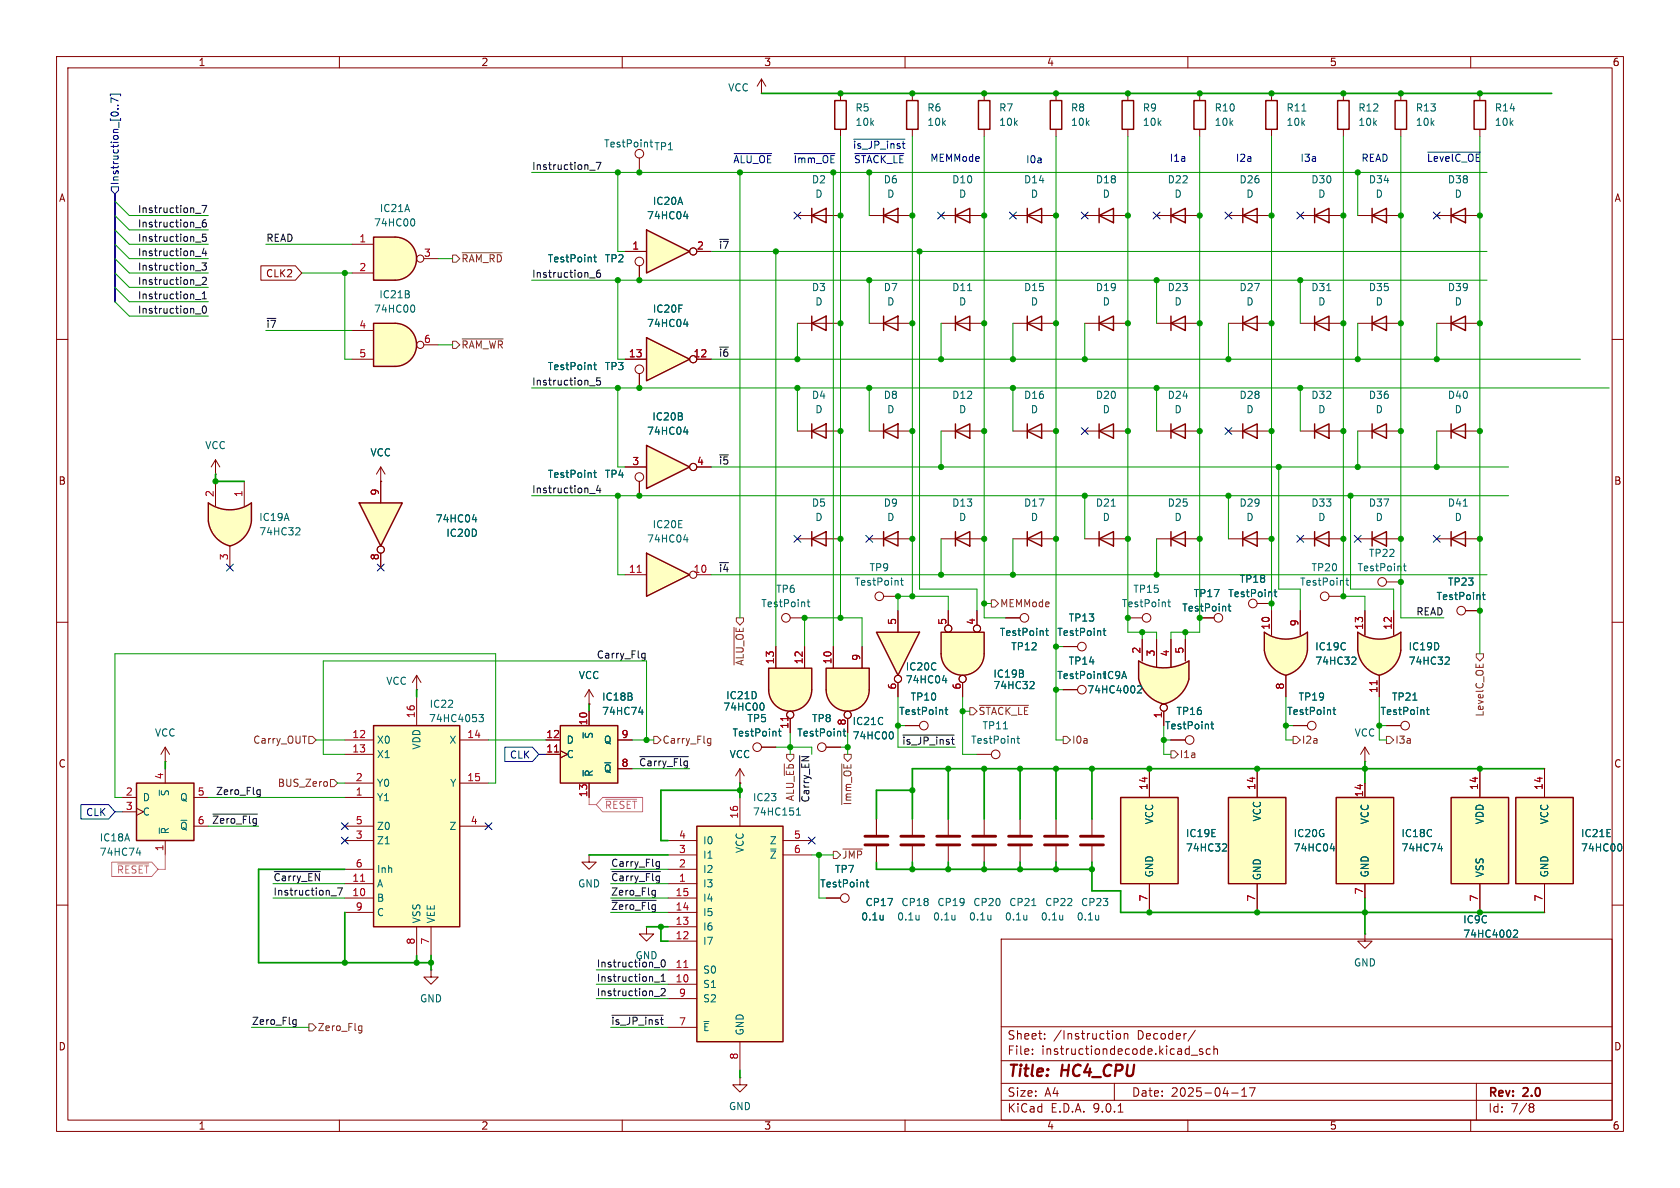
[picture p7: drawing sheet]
<svg xmlns="http://www.w3.org/2000/svg" width="297mm" height="210mm" viewBox="0 0 297 210" stroke-linecap="round" stroke-linejoin="round" font-family="sans-serif">
<defs><g id="words">
<g font-size="2.8" fill="#840000">
<text x="178" y="190.9">Title:</text>
<text x="187.7" y="190.9">HC4_CPU</text>
</g>
<g font-size="2.1" fill="#840000">
<text x="178" y="184">Sheet:</text>
<text x="186.2" y="184">/Instruction</text>
<text x="201.1" y="184">Decoder/</text>
<text x="178" y="186.7">File:</text>
<text x="184.1" y="186.7">instructiondecode.kicad_sch</text>
<text x="178" y="196.9">KiCad</text>
<text x="178" y="194.1">Size:</text>
<text x="184.7" y="194.1">A4</text>
<text x="185.7" y="196.9">E.D.A.</text>
<text x="193.3" y="196.9">9.0.1</text>
<text x="200" y="194.1">Date:</text>
<text x="207" y="194.1">2025-04-17</text>
<text x="263" y="194.3">Rev:</text>
<text x="263" y="196.9">Id:</text>
<text x="267.1" y="196.9">7/8</text>
<text x="269.4" y="194.3">2.0</text>
</g>
<g font-size="1.8" fill="#840000">
<text x="35" y="11.9">1</text>
<text x="85" y="11.9">2</text>
<text x="135" y="11.9">3</text>
<text x="185" y="11.9">4</text>
<text x="235" y="11.9">5</text>
<text x="285" y="11.9">6</text>
<text x="10.3" y="35.9">A</text>
<text x="285.3" y="35.9">A</text>
<text x="46.9" y="49.2">CLK2</text>
<text x="10.3" y="85.9">B</text>
<text x="285.3" y="85.9">B</text>
<text x="10.3" y="135.9">C</text>
<text x="285.3" y="135.9">C</text>
<text x="10.3" y="185.9">D</text>
<text x="285.3" y="185.9">D</text>
<text x="35" y="199.9">1</text>
<text x="85" y="199.9">2</text>
<text x="135" y="199.9">3</text>
<text x="185" y="199.9">4</text>
<text x="235" y="199.9">5</text>
<text x="285" y="199.9">6</text>
</g>
<g font-size="1.8" fill="#006464">
<text x="128.6" y="16.4">VCC</text>
<text x="151.1" y="19.9">R5</text>
<text x="151.1" y="22.5">10k</text>
<text x="163.8" y="19.9">R6</text>
<text x="163.8" y="22.5">10k</text>
<text x="176.5" y="19.9">R7</text>
<text x="176.5" y="22.5">10k</text>
<text x="189.2" y="19.9">R8</text>
<text x="189.2" y="22.5">10k</text>
<text x="201.9" y="19.9">R9</text>
<text x="201.9" y="22.5">10k</text>
<text x="214.6" y="22.5">10k</text>
<text x="214.6" y="19.9">R10</text>
<text x="227.3" y="22.5">10k</text>
<text x="227.3" y="19.9">R11</text>
<text x="240" y="22.5">10k</text>
<text x="240" y="19.9">R12</text>
<text x="250.2" y="22.5">10k</text>
<text x="250.2" y="19.9">R13</text>
<text x="264.2" y="22.5">10k</text>
<text x="264.2" y="19.9">R14</text>
<text x="106.7" y="26.3">TestPoint</text>
<text x="115.6" y="26.8">TP1</text>
<text x="143.4" y="32.6">D2</text>
<text x="144" y="35.2">D</text>
<text x="156.1" y="32.6">D6</text>
<text x="156.7" y="35.2">D</text>
<text x="168.2" y="32.6">D10</text>
<text x="169.4" y="35.2">D</text>
<text x="180.9" y="32.6">D14</text>
<text x="182.1" y="35.2">D</text>
<text x="193.6" y="32.6">D18</text>
<text x="194.8" y="35.2">D</text>
<text x="206.3" y="32.6">D22</text>
<text x="207.5" y="35.2">D</text>
<text x="219" y="32.6">D26</text>
<text x="220.2" y="35.2">D</text>
<text x="231.7" y="32.6">D30</text>
<text x="232.9" y="35.2">D</text>
<text x="241.9" y="32.6">D34</text>
<text x="243.1" y="35.2">D</text>
<text x="255.9" y="32.6">D38</text>
<text x="257.1" y="35.2">D</text>
<text x="66" y="40.2">74HC00</text>
<text x="67" y="37.7">IC21A</text>
<text x="114.3" y="39">74HC04</text>
<text x="115.3" y="36.4">IC20A</text>
<text x="96.7" y="46.6">TestPoint</text>
<text x="106.8" y="46.6">TP2</text>
<text x="67" y="52.9">IC21B</text>
<text x="143.4" y="51.7">D3</text>
<text x="156.1" y="51.7">D7</text>
<text x="168.2" y="51.7">D11</text>
<text x="180.9" y="51.7">D15</text>
<text x="193.6" y="51.7">D19</text>
<text x="206.3" y="51.7">D23</text>
<text x="219" y="51.7">D27</text>
<text x="231.7" y="51.7">D31</text>
<text x="241.9" y="51.7">D35</text>
<text x="255.9" y="51.7">D39</text>
<text x="66" y="55.5">74HC00</text>
<text x="114.3" y="58">74HC04</text>
<text x="115.3" y="55.5">IC20F</text>
<text x="144" y="54.2">D</text>
<text x="156.7" y="54.2">D</text>
<text x="169.4" y="54.2">D</text>
<text x="182.1" y="54.2">D</text>
<text x="194.8" y="54.2">D</text>
<text x="207.5" y="54.2">D</text>
<text x="220.2" y="54.2">D</text>
<text x="232.9" y="54.2">D</text>
<text x="243.1" y="54.2">D</text>
<text x="257.1" y="54.2">D</text>
<text x="96.7" y="65.6">TestPoint</text>
<text x="106.8" y="65.6">TP3</text>
<text x="143.4" y="70.7">D4</text>
<text x="156.1" y="70.7">D8</text>
<text x="168.2" y="70.7">D12</text>
<text x="180.9" y="70.7">D16</text>
<text x="193.6" y="70.7">D20</text>
<text x="206.3" y="70.7">D24</text>
<text x="219" y="70.7">D28</text>
<text x="231.7" y="70.7">D32</text>
<text x="241.9" y="70.7">D36</text>
<text x="255.9" y="70.7">D40</text>
<text x="114.3" y="77.1">74HC04</text>
<text x="115.2" y="74.5">IC20B</text>
<text x="144" y="73.3">D</text>
<text x="156.7" y="73.3">D</text>
<text x="169.4" y="73.3">D</text>
<text x="182.1" y="73.3">D</text>
<text x="194.8" y="73.3">D</text>
<text x="207.5" y="73.3">D</text>
<text x="220.2" y="73.3">D</text>
<text x="232.9" y="73.3">D</text>
<text x="243.1" y="73.3">D</text>
<text x="257.1" y="73.3">D</text>
<text x="36.2" y="79.6">VCC</text>
<text x="65.4" y="80.9">VCC</text>
<text x="96.7" y="84.7">TestPoint</text>
<text x="106.8" y="84.7">TP4</text>
<text x="143.4" y="89.8">D5</text>
<text x="156.1" y="89.8">D9</text>
<text x="168.2" y="89.8">D13</text>
<text x="180.9" y="89.8">D17</text>
<text x="193.6" y="89.8">D21</text>
<text x="206.3" y="89.8">D25</text>
<text x="219" y="89.8">D29</text>
<text x="231.7" y="89.8">D33</text>
<text x="241.9" y="89.8">D37</text>
<text x="255.9" y="89.8">D41</text>
<text x="45.7" y="94.8">74HC32</text>
<text x="45.7" y="92.3">IC19A</text>
<text x="76.9" y="92.6">74HC04</text>
<text x="78.8" y="95.1">IC20D</text>
<text x="115.3" y="93.6">IC20E</text>
<text x="144" y="92.3">D</text>
<text x="156.7" y="92.3">D</text>
<text x="169.4" y="92.3">D</text>
<text x="182.1" y="92.3">D</text>
<text x="194.8" y="92.3">D</text>
<text x="207.5" y="92.3">D</text>
<text x="220.2" y="92.3">D</text>
<text x="232.9" y="92.3">D</text>
<text x="243.1" y="92.3">D</text>
<text x="257.1" y="92.3">D</text>
<text x="114.3" y="96.1">74HC04</text>
<text x="153.6" y="101.2">TP9</text>
<text x="231.8" y="101.2">TP20</text>
<text x="239.9" y="101.2">TestPoint</text>
<text x="241.9" y="98.7">TP22</text>
<text x="134.5" y="107.5">TestPoint</text>
<text x="137.1" y="105">TP6</text>
<text x="151" y="103.7">TestPoint</text>
<text x="198.2" y="107.5">TestPoint</text>
<text x="200.3" y="105">TP15</text>
<text x="210.9" y="105.8">TP17</text>
<text x="217" y="105.8">TestPoint</text>
<text x="219.1" y="103.2">TP18</text>
<text x="229.7" y="103.7">TestPoint</text>
<text x="253.9" y="106.3">TestPoint</text>
<text x="255.9" y="103.7">TP23</text>
<text x="176.6" y="112.6">TestPoint</text>
<text x="186.8" y="112.6">TestPoint</text>
<text x="188.8" y="110.1">TP13</text>
<text x="208.9" y="108.3">TestPoint</text>
<text x="160" y="118.7">IC20C</text>
<text x="175.5" y="120">IC19B</text>
<text x="178.7" y="115.2">TP12</text>
<text x="188.8" y="117.7">TP14</text>
<text x="232.4" y="117.7">74HC32</text>
<text x="232.4" y="115.2">IC19C</text>
<text x="248.9" y="117.7">74HC32</text>
<text x="248.9" y="115.2">IC19D</text>
<text x="68.2" y="121.3">VCC</text>
<text x="75.9" y="125.3">IC22</text>
<text x="102.2" y="120.2">VCC</text>
<text x="106.3" y="124.1">IC18B</text>
<text x="127.8" y="125.8">74HC00</text>
<text x="128.3" y="123.8">IC21D</text>
<text x="160" y="121">74HC04</text>
<text x="160.9" y="124.1">TP10</text>
<text x="175.5" y="122">74HC32</text>
<text x="186.8" y="120.2">TestPoint IC9A</text>
<text x="192.1" y="122.8">74HC4002</text>
<text x="229.5" y="124.1">TP19</text>
<text x="246" y="124.1">TP21</text>
<text x="27.3" y="130.4">VCC</text>
<text x="66.5" y="131.7">X0</text>
<text x="75.7" y="127.9">74HC4053</text>
<text x="79.4" y="131.7">X</text>
<text x="100.1" y="131.7">D</text>
<text x="105" y="130.7" transform="rotate(-90 105 130.7)">~{S}</text>
<text x="106.3" y="126.6">74HC74</text>
<text x="106.7" y="131.7">Q</text>
<text x="129.4" y="130.4">TestPoint</text>
<text x="132" y="127.9">TP5</text>
<text x="139.4" y="128.9" transform="rotate(-90 139.4 128.9)">11</text>
<text x="140.8" y="130.4">TestPoint</text>
<text x="143.5" y="127.9">TP8</text>
<text x="150.6" y="130.9">74HC00</text>
<text x="150.6" y="128.4">IC21C</text>
<text x="158.9" y="126.6">TestPoint</text>
<text x="171.6" y="131.7">TestPoint</text>
<text x="173.6" y="129.1">TP11</text>
<text x="205.9" y="129.1">TestPoint</text>
<text x="207.9" y="126.6">TP16</text>
<text x="227.4" y="126.6">TestPoint</text>
<text x="239.4" y="130.4">VCC</text>
<text x="244" y="126.6">TestPoint</text>
<text x="66.5" y="134.2">X1</text>
<text x="74.5" y="132.6" transform="rotate(-90 74.5 132.6)">VDD</text>
<text x="100.1" y="134.2">C</text>
<text x="105" y="137.4" transform="rotate(-90 105 137.4)">~{R}</text>
<text x="106.7" y="136.8">~{Q}</text>
<text x="128.9" y="134.2">VCC</text>
<text x="25.1" y="141.8">D</text>
<text x="30.1" y="140.9" transform="rotate(-90 30.1 140.9)">~{S}</text>
<text x="31.7" y="141.8">Q</text>
<text x="66.5" y="139.3">Y0</text>
<text x="66.5" y="141.8">Y1</text>
<text x="79.5" y="139.3">Y</text>
<text x="133" y="141.8">IC23</text>
<text x="17.5" y="148.9">IC18A</text>
<text x="25.1" y="144.4">C</text>
<text x="30.1" y="147.6" transform="rotate(-90 30.1 147.6)">~{R}</text>
<text x="31.7" y="146.9">~{Q}</text>
<text x="66.5" y="146.9">Z0</text>
<text x="66.5" y="149.5">Z1</text>
<text x="79.4" y="146.9">Z</text>
<text x="124.2" y="149.5">I0</text>
<text x="133" y="144.4">74HC151</text>
<text x="136" y="149.5">Z</text>
<text x="204.1" y="145.8" transform="rotate(-90 204.1 145.8)">VCC</text>
<text x="209.6" y="148.2">IC19E</text>
<text x="223.1" y="145.3" transform="rotate(-90 223.1 145.3)">VCC</text>
<text x="228.6" y="148.2">IC20G</text>
<text x="242.2" y="145.8" transform="rotate(-90 242.2 145.8)">VCC</text>
<text x="247.7" y="148.2">IC18C</text>
<text x="262.5" y="145.8" transform="rotate(-90 262.5 145.8)">VDD</text>
<text x="273.9" y="145.8" transform="rotate(-90 273.9 145.8)">VCC</text>
<text x="279.4" y="148.2">IC21E</text>
<text x="17.5" y="151.5">74HC74</text>
<text x="66.5" y="154.5">Inh</text>
<text x="124.2" y="152">I1</text>
<text x="124.2" y="154.5">I2</text>
<text x="131.7" y="150.9" transform="rotate(-90 131.7 150.9)">VCC</text>
<text x="136" y="152">~{Z}</text>
<text x="147.5" y="154.5">TP7</text>
<text x="204.1" y="155.2" transform="rotate(-90 204.1 155.2)">GND</text>
<text x="209.6" y="150.7">74HC32</text>
<text x="223.1" y="155.7" transform="rotate(-90 223.1 155.7)">GND</text>
<text x="228.6" y="150.7">74HC04</text>
<text x="242.2" y="155.2" transform="rotate(-90 242.2 155.2)">GND</text>
<text x="247.7" y="150.7">74HC74</text>
<text x="262.5" y="155.2" transform="rotate(-90 262.5 155.2)">VSS</text>
<text x="273.9" y="155.2" transform="rotate(-90 273.9 155.2)">GND</text>
<text x="279.4" y="150.7">74HC00</text>
<text x="66.5" y="157.1">A</text>
<text x="66.5" y="159.6">B</text>
<text x="102.1" y="157.1">GND</text>
<text x="124.2" y="157.1">I3</text>
<text x="124.2" y="159.6">I4</text>
<text x="144.9" y="157.1">TestPoint</text>
<text x="152.9" y="160.4">CP17</text>
<text x="159.3" y="160.4">CP18</text>
<text x="165.6" y="160.4">CP19</text>
<text x="172" y="160.4">CP20</text>
<text x="178.3" y="160.4">CP21</text>
<text x="184.7" y="160.4">CP22</text>
<text x="191" y="160.4">CP23</text>
<text x="66.5" y="162.2">C</text>
<text x="74.5" y="163.3" transform="rotate(-90 74.5 163.3)">VSS</text>
<text x="77.1" y="163.3" transform="rotate(-90 77.1 163.3)">VEE</text>
<text x="124.2" y="162.2">I5</text>
<text x="124.2" y="164.7">I6</text>
<text x="124.2" y="167.2">I7</text>
<text x="152.2" y="162.9">0.1u</text>
<text x="158.5" y="162.9">0.1u</text>
<text x="164.9" y="162.9">0.1u</text>
<text x="171.2" y="162.9">0.1u</text>
<text x="177.6" y="162.9">0.1u</text>
<text x="183.9" y="162.9">0.1u</text>
<text x="190.3" y="162.9">0.1u</text>
<text x="258.6" y="163.4">IC9C</text>
<text x="258.6" y="166">74HC4002</text>
<text x="124.2" y="172.3">S0</text>
<text x="239.3" y="171">GND</text>
<text x="74.2" y="177.4">GND</text>
<text x="124.2" y="174.9">S1</text>
<text x="124.2" y="177.4">S2</text>
<text x="124.2" y="182.5">~{E}</text>
<text x="131.7" y="183.1" transform="rotate(-90 131.7 183.1)">GND</text>
<text x="128.8" y="196.4">GND</text>
</g>
<g font-size="1.8" fill="#0000c2">
<text x="129.5" y="29.1">~{ALU_OE}</text>
<text x="140.2" y="29.1">~{Imm_OE}</text>
<text x="150.7" y="26.5">~{is_JP_inst}</text>
<text x="150.9" y="29.1">~{STACK_LE}</text>
<text x="164.4" y="28.8">MEMMode</text>
<text x="181.3" y="29.1">I0a</text>
<text x="206.7" y="28.8">I1a</text>
<text x="218.4" y="28.8">I2a</text>
<text x="229.8" y="28.8">I3a</text>
<text x="240.6" y="28.8">READ</text>
<text x="252.2" y="28.8">~{LevelC_OE}</text>
<text x="90" y="134.3">CLK</text>
<text x="15.1" y="144.5">CLK</text>
</g>
<text font-size="1.8" fill="#000084" x="21.2" y="32.8" transform="rotate(-90 21.2 32.8)">Instruction_[0..7]</text>
<g font-size="1.8" fill="#0f0f0f">
<text x="94" y="30.1">Instruction_7</text>
<text x="24.3" y="37.8">Instruction_7</text>
<text x="24.3" y="40.3">Instruction_6</text>
<text x="24.3" y="47.9">Instruction_3</text>
<text x="24.3" y="42.8">Instruction_5</text>
<text x="24.3" y="45.4">Instruction_4</text>
<text x="47" y="42.8">READ</text>
<text x="127" y="44.1">~{i7}</text>
<text x="24.3" y="50.5">Instruction_2</text>
<text x="24.3" y="53">Instruction_1</text>
<text x="94" y="49.2">Instruction_6</text>
<text x="24.3" y="55.5">Instruction_0</text>
<text x="47" y="58.1">~{i7}</text>
<text x="127" y="63.2">~{i6}</text>
<text x="94" y="68.2">Instruction_5</text>
<text x="127" y="82.2">~{i5}</text>
<text x="94" y="87.3">Instruction_4</text>
<text x="127" y="101.3">~{i4}</text>
<text x="250.3" y="108.9">READ</text>
<text x="105.4" y="116.5">Carry_Flg</text>
<text x="159.4" y="131.7">~{is_JP_inst}</text>
<text x="112.9" y="135.5">~{Carry_Flg}</text>
<text x="38.1" y="140.6">Zero_Flg</text>
<text x="37.4" y="145.7">~{Zero_Flg}</text>
<text x="48.3" y="155.9">~{Carry_EN}</text>
<text x="107.9" y="155.9">~{Carry_Flg}</text>
<text x="107.9" y="153.3">Carry_Flg</text>
<text x="48.3" y="158.4">Instruction_7</text>
<text x="107.9" y="158.4">Zero_Flg</text>
<text x="107.9" y="160.9">~{Zero_Flg}</text>
<text x="105.4" y="171.1">Instruction_0</text>
<text x="105.4" y="173.6">Instruction_1</text>
<text x="112.3" y="169.8">GND</text>
<text x="105.4" y="176.2">Instruction_2</text>
<text x="44.4" y="181.3">Zero_Flg</text>
<text x="107.9" y="181.3">~{is_JP_inst}</text>
</g>
<g font-size="1.8" fill="#a90000">
<text x="63.4" y="42.9">1</text>
<text x="74.9" y="45.5">3</text>
<text x="111.7" y="44.2">1</text>
<text x="123.1" y="44.2">2</text>
<text x="63.4" y="48">2</text>
<text x="63.4" y="58.2">4</text>
<text x="63.4" y="63.2">5</text>
<text x="74.9" y="60.7">6</text>
<text x="111.1" y="63.2">13</text>
<text x="122.5" y="63.2">12</text>
<text x="111.7" y="82.3">3</text>
<text x="123.1" y="82.3">4</text>
<text x="37.8" y="88" transform="rotate(-90 37.8 88)">2</text>
<text x="42.9" y="88" transform="rotate(-90 42.9 88)">1</text>
<text x="67.1" y="87.7" transform="rotate(-90 67.1 87.7)">9</text>
<text x="40.4" y="99.1" transform="rotate(-90 40.4 99.1)">3</text>
<text x="67.1" y="99.1" transform="rotate(-90 67.1 99.1)">8</text>
<text x="111.1" y="101.3">11</text>
<text x="122.5" y="101.3">10</text>
<text x="158.5" y="110.6" transform="rotate(-90 158.5 110.6)">5</text>
<text x="167.4" y="110.6" transform="rotate(-90 167.4 110.6)">5</text>
<text x="172.5" y="110.6" transform="rotate(-90 172.5 110.6)">4</text>
<text x="224.5" y="111.4" transform="rotate(-90 224.5 111.4)">10</text>
<text x="229.6" y="110.8" transform="rotate(-90 229.6 110.8)">9</text>
<text x="241" y="111.4" transform="rotate(-90 241 111.4)">13</text>
<text x="246.1" y="111.4" transform="rotate(-90 246.1 111.4)">12</text>
<text x="136.9" y="117.5" transform="rotate(-90 136.9 117.5)">13</text>
<text x="142" y="117.5" transform="rotate(-90 142 117.5)">12</text>
<text x="147.1" y="117.5" transform="rotate(-90 147.1 117.5)">10</text>
<text x="152.1" y="116.9" transform="rotate(-90 152.1 116.9)">9</text>
<text x="201.7" y="115.6" transform="rotate(-90 201.7 115.6)">2</text>
<text x="204.2" y="116.1" transform="rotate(-90 204.2 116.1)">3</text>
<text x="206.8" y="116.1" transform="rotate(-90 206.8 116.1)">4</text>
<text x="209.3" y="115.6" transform="rotate(-90 209.3 115.6)">5</text>
<text x="158.5" y="122" transform="rotate(-90 158.5 122)">6</text>
<text x="169.9" y="122" transform="rotate(-90 169.9 122)">6</text>
<text x="227.1" y="122" transform="rotate(-90 227.1 122)">8</text>
<text x="243.6" y="122.6" transform="rotate(-90 243.6 122.6)">11</text>
<text x="62.2" y="130.6">12</text>
<text x="73.4" y="127" transform="rotate(-90 73.4 127)">16</text>
<text x="82.5" y="130.6">14</text>
<text x="96.5" y="130.6">12</text>
<text x="103.9" y="128.3" transform="rotate(-90 103.9 128.3)">10</text>
<text x="109.8" y="130.6">9</text>
<text x="149.6" y="128.3" transform="rotate(-90 149.6 128.3)">8</text>
<text x="205.5" y="127.1" transform="rotate(-90 205.5 127.1)">1</text>
<text x="29" y="137.9" transform="rotate(-90 29 137.9)">4</text>
<text x="62.2" y="133.1">13</text>
<text x="96.5" y="133.1">11</text>
<text x="109.8" y="135.6">8</text>
<text x="22.2" y="140.7">2</text>
<text x="22.2" y="143.3">3</text>
<text x="34.9" y="140.7">5</text>
<text x="62.8" y="138.2">2</text>
<text x="62.8" y="140.7">1</text>
<text x="82.5" y="138.2">15</text>
<text x="103.9" y="141" transform="rotate(-90 103.9 141)">13</text>
<text x="202.9" y="139.7" transform="rotate(-90 202.9 139.7)">14</text>
<text x="222" y="139.7" transform="rotate(-90 222 139.7)">14</text>
<text x="241" y="141" transform="rotate(-90 241 141)">14</text>
<text x="261.4" y="139.7" transform="rotate(-90 261.4 139.7)">14</text>
<text x="272.8" y="139.7" transform="rotate(-90 272.8 139.7)">14</text>
<text x="34.9" y="145.8">6</text>
<text x="62.8" y="145.8">5</text>
<text x="62.8" y="148.3">3</text>
<text x="83.1" y="145.8">4</text>
<text x="119.9" y="148.3">4</text>
<text x="130.6" y="144.8" transform="rotate(-90 130.6 144.8)">16</text>
<text x="140.3" y="148.3">5</text>
<text x="29" y="150.6" transform="rotate(-90 29 150.6)">1</text>
<text x="62.2" y="156">11</text>
<text x="62.8" y="153.4">6</text>
<text x="119.9" y="150.9">3</text>
<text x="119.9" y="153.4">2</text>
<text x="119.9" y="156">1</text>
<text x="140.3" y="150.9">6</text>
<text x="62.2" y="158.5">10</text>
<text x="62.8" y="161">9</text>
<text x="119.3" y="158.5">15</text>
<text x="119.3" y="161">14</text>
<text x="202.9" y="159.5" transform="rotate(-90 202.9 159.5)">7</text>
<text x="222" y="159.5" transform="rotate(-90 222 159.5)">7</text>
<text x="241" y="158.2" transform="rotate(-90 241 158.2)">7</text>
<text x="261.4" y="159.5" transform="rotate(-90 261.4 159.5)">7</text>
<text x="272.8" y="159.5" transform="rotate(-90 272.8 159.5)">7</text>
<text x="73.4" y="167.1" transform="rotate(-90 73.4 167.1)">8</text>
<text x="75.9" y="167.1" transform="rotate(-90 75.9 167.1)">7</text>
<text x="119.3" y="163.6">13</text>
<text x="119.3" y="166.1">12</text>
<text x="119.3" y="171.2">11</text>
<text x="119.3" y="173.7">10</text>
<text x="119.9" y="176.3">9</text>
<text x="119.9" y="181.4">7</text>
<text x="130.6" y="187.4" transform="rotate(-90 130.6 187.4)">8</text>
</g>
<g font-size="1.8" fill="#725600">
<text x="81.5" y="46.6">~{RAM_RD}</text>
<text x="81.5" y="61.8">~{RAM_WR}</text>
<text x="176.7" y="107.5">MEMMode</text>
<text x="131.7" y="117.8" transform="rotate(-90 131.7 117.8)">~{ALU_OE}</text>
<text x="44.7" y="131.7">Carry_OUT</text>
<text x="117" y="131.7">Carry_Flg</text>
<text x="172.9" y="126.6">~{STACK_LE}</text>
<text x="189.4" y="131.7">I0a</text>
<text x="230.1" y="131.7">I2a</text>
<text x="246.6" y="131.7">I3a</text>
<text x="262.5" y="126.8" transform="rotate(-90 262.5 126.8)">LevelC_OE</text>
<text x="208.5" y="134.2">I1a</text>
<text x="49" y="139.3">BUS_Zero</text>
<text x="140.6" y="141.7" transform="rotate(-90 140.6 141.7)">ALU_~{Eb}</text>
<text x="150.7" y="142.5" transform="rotate(-90 150.7 142.5)">~{Imm_OE}</text>
<text x="148.8" y="152">~{JMP}</text>
<text x="56.1" y="182.5">Zero_Flg</text>
</g>
<g font-size="1.8" fill="#ff00d1">
<text x="106.8" y="143.2">~{RESET}</text>
<text x="20.6" y="154.6">~{RESET}</text>
</g>
<text font-size="1.8" fill="#009600" x="143.2" y="142" transform="rotate(-90 143.2 142)">~{Carry_EN}</text>
</g></defs>
<g fill="none" stroke="#840000" stroke-width=".18">
<path d="M10 10h277v190h-277zM12 12h273v186h-273zM60 10v2M110 10v2M160 10v2M210 10v2M260 10v2M10 60h2M285 60h2M141 95.3h7.6M10 110h2M285 110h2"/>
<path d="M10 160h2M177 166h108v32h-108zM285 160h2M60 198v2M110 198v2M160 198v2M177 194.5h108M177 191.5h108M177 187.5h108M177 181.5h108M182.5 186.3v.1M182.5 185.5v.1"/>
<path d="M184.7 183.6v.1M184.7 182.8v.1M197 191.5v3M197.5 182.8l.3-.1 .3 .3v.4l-.3 .3-.3-.1-.2-.2v-.4zM197.7 196.6h.8M198.7 182.8l.3-.1 .3 .1 .1 .9M198.7 182.7v1M210 198v2M210.6 186.5h1.1M211.3 182.1l-1.3 2M212.6 185.5l-.4-.1-.2 .2 .1 .2 .5 .2v.3h-.6M214 185.5l-.5-.1-.3 .3v.4l.2 .2h.6"/>
<path d="M214.6 185.5l.2-.1 .4 .1v.9M214.6 184.9v1.5M217.7 193.2h1.2M219.5 193.8h.9M219.5 192.7l.5-.4v1.5M220.9 192.3h1l-.7 1.5M260 198v2M261 191.5v6.5M270.6 195.1l.4 .1 .2 .2-.3 .3M270.6 195.7h.3M270.9 195.7l.2 .2 .1 .4-.2 .2-.4 .1"/>
</g>
<path d="M143.5 95.3l2.5-1.3v2.5zM143.5 94v2.5" fill="none" stroke="#840000" stroke-width=".25"/>
<path d="M114.3 59.7l7.6 3.8-7.6 3.8z" fill="#ffffc2"/>
<path d="M114.3 59.7l7.6 3.8-7.6 3.8z" fill="none" stroke="#840000" stroke-width=".25"/>
<g fill="none" stroke="#840000" stroke-width=".18">
<path d="M110.5 63.5h3.8M123.2 63.5h2.5M259.1 108h2.5"/>
<circle cx="122.6" cy="63.5" r=".63"/>
<circle cx="258.3" cy="107.9" r=".76"/>
</g>
<path d="M120.9 57.3h.7M121.5 56.9v.8M262.1 105.1h.5M262.2 104.7v1.1l.4 .2" fill="none" stroke="#006464" stroke-width=".18"/>
<path d="M114.3 78.7l7.6 3.9-7.6 3.8z" fill="#ffffc2"/>
<path d="M114.3 78.7l7.6 3.9-7.6 3.8z" fill="none" stroke="#840000" stroke-width=".25"/>
<g fill="none" stroke="#840000" stroke-width=".18">
<path d="M110.5 82.6h3.8M123.2 82.6h2.5"/>
<circle cx="122.6" cy="82.5" r=".63"/>
</g>
<path d="M120.9 76.4h.7M121.5 75.9v.9" fill="none" stroke="#006464" stroke-width=".18"/>
<path d="M201.3 116.8v3.2M210.2 116.8v3.2" fill="none" stroke="#ffffc2" stroke-width=".18"/>
<g fill="#ffffc2" stroke="#ffffc2" stroke-width=".18">
<path d="M201.3 120l5.9-1.4-1.5 5.9a6.1 6.1 0 0 1-4.4-4.5z"/>
<path d="M204.3 118.6l5.9 1.4a6 6 0 0 1-4.5 4.5z"/>
</g>
<path d="M201.3 116.8a8.8 8.8 0 0 0 8.9 0v3.2h-8.9z" fill="#ffffc2"/>
<path d="M147.6 17.8h2v5.1h-2zM242.6 38.1l2.5-1.3v2.6zM242.6 36.8v2.6M194.3 76.2l2.5-1.3v2.6zM194.3 74.9v2.6M201.3 120v-3.2a8.7 8.7 0 0 0 8.9 0v3.2M201.3 120a6.1 6.1 0 0 0 4.4 4.5 6 6 0 0 0 4.5-4.5" fill="none" stroke="#840000" stroke-width=".25"/>
<g fill="none" stroke="#840000" stroke-width=".18">
<path d="M148.6 16.5v1.3M148.6 22.9v1.2M240 38.1h7.6M191.8 76.2h7.6M201.9 113v3.8M204.5 113v4.9M207 113v4.9M209.5 113v3.8M234.9 105.4h2.6M205.7 125.7v2.6"/>
<circle cx="234.2" cy="105.4" r=".76"/>
<circle cx="205.7" cy="125.1" r=".63"/>
</g>
<path d="M237.9 102.6h.5M238.1 102.2v1.1l.3 .1M201.1 121.4l.5-.2 .2 .4-.8 .9h.8" fill="none" stroke="#006464" stroke-width=".18"/>
<path d="M114.3 97.8l7.6 3.8-7.6 3.8z" fill="#ffffc2"/>
<path d="M143.5 38.1l2.5-1.3v2.6zM143.5 36.8v2.6M143.5 76.2l2.5-1.3v2.6zM143.5 74.9v2.6M181.6 76.2l2.5-1.3v2.6zM181.6 74.9v2.6M114.3 97.8l7.6 3.8-7.6 3.8z" fill="none" stroke="#840000" stroke-width=".25"/>
<g fill="none" stroke="#840000" stroke-width=".18">
<path d="M141 38.1h7.6M141 76.2h7.6M179.1 76.2h7.6M110.5 101.6h3.8M123.2 101.6h2.5M186.7 144.8v2.8M186.7 149.6v2.8M193 144.8v2.8M193 149.6v2.8"/>
<circle cx="122.6" cy="101.6" r=".63"/>
</g>
<path d="M112.6 101.2h.8" fill="none" stroke="#a90000" stroke-width=".18"/>
<path d="M120.9 95.4h.7M121.5 95v.8M187.9 161.8v.8M187.9 162.5l-.1 .1M194.2 161.8v.8M194.2 162.5v.1" fill="none" stroke="#006464" stroke-width=".18"/>
<path d="M184.7 147.8h4M184.7 149.4h4M191 147.8h4.1M191 149.4h4.1" fill="none" stroke="#840000" stroke-width=".51"/>
<path d="M123.2 146.1h15.2v38.1h-15.2z" fill="#ffffc2"/>
<g fill="none" stroke="#840000" stroke-width=".25">
<path d="M198.4 17.8h2v5.1h-2zM211.1 17.8h2v5.1h-2zM232.4 38.1l2.5-1.3v2.6zM232.4 36.8v2.6M256.5 38.1l2.6-1.3v2.6zM256.5 36.8v2.6M143.5 57.2l2.5-1.3v2.5zM143.5 55.9v2.5M219.7 57.2l2.5-1.3v2.5zM219.7 55.9v2.5M207 95.3l2.5-1.3v2.5zM207 94v2.5"/>
<path d="M219.7 95.3l2.5-1.3v2.5zM219.7 94v2.5M232.4 95.3l2.5-1.3v2.5zM232.4 94v2.5M242.6 95.3l2.5-1.3v2.5zM242.6 94v2.5M256.5 95.3l2.6-1.3v2.5zM256.5 94v2.5M123.2 146.1h15.2v38.1h-15.2z"/>
</g>
<g fill="none" stroke="#840000" stroke-width=".18">
<path d="M199.4 16.5v1.3M212.1 16.5v1.3M199.4 22.9v1.2M212.1 22.9v1.2M229.9 38.1h7.6M254 38.1h7.6M113 47v2.5M141 57.2h7.6M217.2 57.2h7.6M113 85.1v2.5M204.5 95.3h7.6M217.2 95.3h7.6"/>
<path d="M229.9 95.3h7.6M240 95.3h7.6M254 95.3h7.6M73.7 119.4l-.8 1.3M73.7 119.4l.7 1.3M73.7 119.4v2.5M222.2 106.7h2.6M245.1 102.9h2.5M73.7 121.9h.1M188 121.9h2.5M241.3 134.6h.1M241.3 132.1l-.8 1.3"/>
<path d="M241.3 132.1l.8 1.3M241.3 132.1v2.5M245.1 128.3h2.5M118.1 148.6h5.1M118.1 151.1h5.1M118.1 153.7h5.1M118.1 156.2h5.1M118.1 158.8h5.1M130.8 141v5.1M138.4 148.6h5.1M138.4 151.1h5.1M118.1 161.3h5.1"/>
<path d="M118.1 163.8h5.1M118.1 166.4h5.1M118.1 171.5h5.1M118.1 174h5.1M118.1 176.5h5.1M118.1 181.6h5.1M130.8 190.5v1.3h1.3l-1.3 1.2-1.3-1.2h1.3M130.8 190.5h.1M130.8 184.2v5"/>
<circle cx="113" cy="46.2" r=".76"/>
<circle cx="113" cy="84.3" r=".76"/>
<circle cx="221.5" cy="106.7" r=".76"/>
<circle cx="244.3" cy="102.9" r=".76"/>
<circle cx="191.3" cy="121.9" r=".76"/>
<circle cx="248.4" cy="128.3" r=".76"/>
</g>
<path d="M120.9 171h.7" fill="none" stroke="#a90000" stroke-width=".18"/>
<g fill="none" stroke="#006464" stroke-width=".18">
<path d="M104.9 45.5h.5M105.1 45v1.1l.3 .2M104.9 83.6h.5M105.1 83.1v1.1l.3 .2M248.3 99.6v1.1l.3 .2M258.7 89.5h.7M225.2 104.6h.5M225.4 104.2v1.1l.3 .2M248.1 100.1h.5M249.8 123.8h.7M252.2 125.5h.4M252.3 125v1.1l.3 .2"/>
<path d="M136.2 150.1h1M140.8 144.1h.7M140.8 143.2l.4-.4v1.3M124.4 180.6h.9"/>
</g>
<path d="M240 111.8v3.1M247.6 111.8v3.1" fill="none" stroke="#ffffc2" stroke-width=".18"/>
<g fill="#ffffc2" stroke="#ffffc2" stroke-width=".18">
<path d="M240 115l5.2-.6-1.4 5a5.2 5.2 0 0 1-3.8-4.4z"/>
<path d="M242.5 114.4l5.1 .6a5.1 5.1 0 0 1-3.8 4.4z"/>
</g>
<path d="M240 111.8a6.7 6.7 0 0 0 7.6 0v3.1h-7.6z" fill="#ffffc2"/>
<path d="M240 111.8a6.6 6.6 0 0 0 7.6 0v3.1a5.1 5.1 0 0 1-3.8 4.5 5.2 5.2 0 0 1-3.8-4.4z" fill="none" stroke="#840000" stroke-width=".25"/>
<g fill="none" stroke="#840000" stroke-width=".18">
<path d="M113 27.9v2.6M241.3 108v4.3M243.8 119.4v3.8M246.4 108v4.3M146 158.8h2.6M167.6 144.8v2.8M167.6 149.6v2.8M174 144.8v2.8M174 149.6v2.8M241.3 165.1v1.3h1.3l-1.3 1.2-1.3-1.2h1.3M241.3 165.1h.1"/>
<circle cx="113" cy="27.2" r=".76"/>
<circle cx="149.4" cy="158.7" r=".76"/>
</g>
<path d="M243.4 120.3v.7" fill="none" stroke="#a90000" stroke-width=".18"/>
<path d="M114.9 25.1h.5M115.1 24.7v1.1M255.7 116.1l.4 .1 .1 .3-.8 .9h.8M153.1 155.9h.5M153.3 155.5v1.1l.3 .2M168.8 161.8v.8M168.8 162.5v.1M175.2 161.8v.8M175.2 162.5l-.1 .1" fill="none" stroke="#006464" stroke-width=".18"/>
<path d="M165.6 147.8h4.1M165.6 149.4h4.1M172 147.8h4M172 149.4h4" fill="none" stroke="#840000" stroke-width=".51"/>
<path d="M114.3 40.6l7.6 3.9-7.6 3.8z" fill="#ffffc2"/>
<path d="M114.3 40.6l7.6 3.9-7.6 3.8z" fill="none" stroke="#840000" stroke-width=".25"/>
<g fill="none" stroke="#840000" stroke-width=".18">
<path d="M134.6 16.5h.1M134.6 14l-.7 1.2M134.6 14l.8 1.2M134.6 14v2.5M110.5 44.5h3.8M123.2 44.5h2.5M104.1 124.5h.1M104.1 121.9l-.7 1.3M104.1 121.9l.8 1.3M104.1 121.9v2.6M130.8 138.4h.1M130.8 135.9l-.8 1.3"/>
<path d="M130.8 135.9l.8 1.3M130.8 135.9v2.5M180.3 144.8v2.8M180.3 149.6v2.8M76.2 171.5v1.2h1.3l-1.3 1.3-1.3-1.3h1.3M76.2 171.5h.1"/>
<circle cx="122.6" cy="44.4" r=".63"/>
</g>
<path d="M120.9 38.3h.7M121.5 37.8v.9M181.5 161.8v.8M181.5 162.5v.1M182.4 160.1h.7" fill="none" stroke="#006464" stroke-width=".18"/>
<path d="M178.3 147.8h4.1M178.3 149.4h4.1" fill="none" stroke="#840000" stroke-width=".51"/>
<path d="M236.2 141h10.2v15.2h-10.2z" fill="#ffffc2"/>
<path d="M236.2 141h10.2v15.2h-10.2z" fill="none" stroke="#840000" stroke-width=".25"/>
<path d="M241.3 138.4v2.6M241.3 156.2v2.6" fill="none" stroke="#840000" stroke-width=".18"/>
<path d="M254.2 150h.8M254.8 149.6v.8" fill="none" stroke="#006464" stroke-width=".18"/>
<path d="M256.5 141h10.2v15.2h-10.2z" fill="#ffffc2"/>
<path d="M256.5 141h10.2v15.2h-10.2z" fill="none" stroke="#840000" stroke-width=".25"/>
<path d="M261.6 135.9v5.1M261.6 156.2v5.1" fill="none" stroke="#840000" stroke-width=".18"/>
<path d="M267.6 164.5l.5-.1 .2 .4-.8 .9h.8" fill="none" stroke="#006464" stroke-width=".18"/>
<path d="M146 121.9h7.7a3.8 3.8 0 0 1-3.8 3.8 3.8 3.8 0 0 1-3.9-3.8z" fill="#ffffc2" stroke="#ffffc2" stroke-width=".18"/>
<path d="M146 118.1h7.7v3.8h-7.7z" fill="#ffffc2"/>
<path d="M146 118.1h7.7v3.8a3.8 3.8 0 0 1-3.8 3.8 3.8 3.8 0 0 1-3.9-3.8z" fill="none" stroke="#840000" stroke-width=".25"/>
<g fill="none" stroke="#840000" stroke-width=".18">
<path d="M147.3 114.3v3.8M152.4 114.3v3.8M134.6 132.1h2.6M146 132.1h2.6M149.9 127v2.5M172.7 133.4h2.6"/>
<circle cx="133.9" cy="132.1" r=".76"/>
<circle cx="145.3" cy="132.1" r=".76"/>
<circle cx="149.9" cy="126.4" r=".63"/>
<circle cx="176" cy="133.3" r=".76"/>
</g>
<path d="M137.8 128.8v1.1l.3 .2M149 129.3h.5M149.2 128.8v1.1l.3 .2M157.6 129.4a.79 .79 0 0 1 0 1.2M177.4 128.8h.7M179.8 130.5h.5M180 130.1v1.1l.3 .2" fill="none" stroke="#006464" stroke-width=".18"/>
<path d="M268 141h10.1v15.2h-10.1z" fill="#ffffc2"/>
<path d="M268 141h10.1v15.2h-10.1z" fill="none" stroke="#840000" stroke-width=".25"/>
<path d="M273 135.9v5.1M104.1 151.1v1.3h1.3l-1.3 1.3-1.2-1.3h1.2M104.1 151.1h.1M273 156.2v5.1M114.3 163.8v1.3h1.3l-1.3 1.3-1.3-1.3h1.3M114.3 163.8h.1" fill="none" stroke="#840000" stroke-width=".18"/>
<path d="M286.4 149.2a.79 .79 0 0 1 0 1.2" fill="none" stroke="#006464" stroke-width=".18"/>
<path d="M99.1 128.3h10.1v10.1h-10.1z" fill="#ffffc2"/>
<path d="M99.1 128.3h10.1v10.1h-10.1z" fill="none" stroke="#840000" stroke-width=".25"/>
<path d="M96.5 130.8h2.6M96.5 133.4h2.6M99.1 132.7l1.2 .7-1.2 .6M104.1 125.7v2.6M104.1 138.4v2.6M109.2 130.8h2.6M109.2 135.9h2.6M154.9 144.8v2.8M154.9 149.6v2.8M161.3 144.8v2.8M161.3 149.6v2.8" fill="none" stroke="#840000" stroke-width=".18"/>
<path d="M98 132.9h.8" fill="none" stroke="#a90000" stroke-width=".18"/>
<path d="M103.1 136.2v1M112.9 125.9h.8M113.5 125.5v.8M156.1 161.8v.8M156.1 162.5v.1M162.5 161.8v.8M162.5 162.5l-.1 .1" fill="none" stroke="#006464" stroke-width=".18"/>
<path d="M152.9 147.8h4.1M152.9 149.4h4.1M159.3 147.8h4M159.3 149.4h4" fill="none" stroke="#840000" stroke-width=".51"/>
<path d="M63.5 88.9h7.6l-3.8 7.6z" fill="#ffffc2"/>
<path d="M63.5 88.9h7.6l-3.8 7.6z" fill="none" stroke="#840000" stroke-width=".25"/>
<g fill="none" stroke="#840000" stroke-width=".18">
<path d="M67.3 85.1v3.8M67.3 97.8v2.5M160 128.3h2.6"/>
<circle cx="67.3" cy="97.2" r=".63"/>
<circle cx="163.3" cy="128.3" r=".76"/>
</g>
<path d="M83.5 91.9h.8M84.1 91.4v.9M167.1 125.5h.5M167.3 125v1.1l.3 .2" fill="none" stroke="#006464" stroke-width=".18"/>
<path d="M135.9 121.9h7.6a3.8 3.8 0 0 1-3.8 3.8 3.8 3.8 0 0 1-3.8-3.8z" fill="#ffffc2" stroke="#ffffc2" stroke-width=".18"/>
<path d="M135.9 118.1h7.6v3.8h-7.6z" fill="#ffffc2"/>
<path d="M135.9 118.1h7.6v3.8a3.8 3.8 0 0 1-3.8 3.8 3.8 3.8 0 0 1-3.8-3.8z" fill="none" stroke="#840000" stroke-width=".25"/>
<g fill="none" stroke="#840000" stroke-width=".18">
<path d="M67.3 85.1h.1M67.3 82.6l-.8 1.2M67.3 82.6l.8 1.2M67.3 82.6v2.5M137.2 114.3v3.8M142.2 114.3v3.8M139.7 127v2.5M207 130.8h2.5"/>
<circle cx="139.7" cy="126.4" r=".63"/>
<circle cx="210.3" cy="130.8" r=".76"/>
</g>
<path d="M139.3 126.7v.7" fill="none" stroke="#a90000" stroke-width=".18"/>
<path d="M134.8 124.3a.79 .79 0 0 1 0 1.2M214.1 128h.4M214.2 127.6v1.1l.3 .1" fill="none" stroke="#006464" stroke-width=".18"/>
<path d="M69.8 41.9a3.8 3.8 0 0 1 3.8 3.8 3.8 3.8 0 0 1-3.8 3.8z" fill="#ffffc2" stroke="#ffffc2" stroke-width=".18"/>
<path d="M66 41.9h3.8v7.6h-3.8z" fill="#ffffc2"/>
<path d="M207 38.1l2.5-1.3v2.6zM207 36.8v2.6M66 41.9h3.8a3.8 3.8 0 0 1 3.8 3.8 3.8 3.8 0 0 1-3.8 3.8h-3.8zM207 57.2l2.5-1.3v2.5zM207 55.9v2.5M194.3 95.3l2.5-1.3v2.5zM194.3 94v2.5" fill="none" stroke="#840000" stroke-width=".25"/>
<g fill="none" stroke="#840000" stroke-width=".18">
<path d="M204.5 38.1h7.6M62.2 43.2h3.8M62.2 48.3h3.8M74.9 45.7h2.6M204.5 57.2h7.6M191.8 95.3h7.6"/>
<circle cx="74.3" cy="45.7" r=".63"/>
</g>
<path d="M73 38.7a.79 .79 0 0 1 0 1.2M196.5 89.5h.7" fill="none" stroke="#006464" stroke-width=".18"/>
<path d="M217.2 141h10.1v15.2h-10.1z" fill="#ffffc2"/>
<path d="M217.2 141h10.1v15.2h-10.1z" fill="none" stroke="#840000" stroke-width=".25"/>
<path d="M222.2 135.9v5.1M222.2 156.2v5.1" fill="none" stroke="#840000" stroke-width=".18"/>
<path d="M235.2 150h.8M235.8 149.6v.8" fill="none" stroke="#006464" stroke-width=".18"/>
<path d="M69.8 57.2a3.8 3.8 0 0 1 3.8 3.8 3.8 3.8 0 0 1-3.8 3.8z" fill="#ffffc2" stroke="#ffffc2" stroke-width=".18"/>
<path d="M66 57.2h3.8v7.6h-3.8z" fill="#ffffc2"/>
<path d="M66 57.2h3.8a3.8 3.8 0 0 1 3.8 3.8 3.8 3.8 0 0 1-3.8 3.8h-3.8zM181.6 95.3l2.5-1.3v2.5zM181.6 94v2.5" fill="none" stroke="#840000" stroke-width=".25"/>
<g fill="none" stroke="#840000" stroke-width=".18">
<path d="M62.2 58.4h3.8M62.2 63.5h3.8M74.9 61h2.6M179.1 95.3h7.6M188 114.3h2.5M212.1 109.2h2.5"/>
<circle cx="74.3" cy="61" r=".63"/>
<circle cx="191.3" cy="114.3" r=".76"/>
<circle cx="215.4" cy="109.2" r=".76"/>
</g>
<path d="M73 53.9a.79 .79 0 0 1 0 1.3M195 111.5h.5M195.2 111.1v1.1l.3 .1M217.1 107.2h.5M217.3 106.8v1l.3 .2" fill="none" stroke="#006464" stroke-width=".18"/>
<path d="M36.8 88.9v3.2M44.4 88.9v3.2" fill="none" stroke="#ffffc2" stroke-width=".18"/>
<g fill="#ffffc2" stroke="#ffffc2" stroke-width=".18">
<path d="M36.8 92.1l5.2-.6-1.4 5a5.2 5.2 0 0 1-3.8-4.4z"/>
<path d="M39.3 91.5l5.1 .6a5.1 5.1 0 0 1-3.8 4.4z"/>
</g>
<path d="M36.8 88.9a6.7 6.7 0 0 0 7.6 0v3.2h-7.6z" fill="#ffffc2"/>
<path d="M36.8 92.1v-3.2a6.6 6.6 0 0 0 7.6 0v3.2M44.4 92.1a5.1 5.1 0 0 1-3.8 4.4 5.2 5.2 0 0 1-3.8-4.4" fill="none" stroke="#840000" stroke-width=".25"/>
<g fill="none" stroke="#840000" stroke-width=".18">
<path d="M38.1 85.1v4.3M40.6 96.5v3.8M43.2 85.1v4.3M139.7 109.2h2.5"/>
<circle cx="138.9" cy="109.2" r=".76"/>
</g>
<path d="M52.5 93.3h.4l.1 .4-.8 .9h.8M142.7 106.4h.5M142.9 106v1.1l.3 .2" fill="none" stroke="#006464" stroke-width=".18"/>
<path d="M198.1 141h10.2v15.2h-10.2z" fill="#ffffc2"/>
<path d="M223.8 17.8h2v5.1h-2zM168.9 95.3l2.5-1.3v2.5zM168.9 94v2.5M198.1 141h10.2v15.2h-10.2z" fill="none" stroke="#840000" stroke-width=".25"/>
<g fill="none" stroke="#840000" stroke-width=".18">
<path d="M224.8 16.5v1.3M224.8 22.9v1.2M38.1 83.8h.1M38.1 81.3l-.8 1.3M38.1 81.3l.8 1.3M38.1 81.3v2.5M166.4 95.3h7.6M156.2 105.4h2.5M203.2 135.9v5.1M228.6 128.3h2.5M203.2 156.2v5.1"/>
<circle cx="155.4" cy="105.4" r=".76"/>
<circle cx="231.9" cy="128.3" r=".76"/>
</g>
<path d="M230.2 19.6h.7M159.2 102.6h.5M159.4 102.2v1.1l.3 .1M235.7 125.5h.4M235.8 125v1.1l.3 .2M216.3 149.2h.4l.2 .3-.8 .9h.8" fill="none" stroke="#006464" stroke-width=".18"/>
<path d="M223.5 111.8v3.1M231.1 111.8v3.1" fill="none" stroke="#ffffc2" stroke-width=".18"/>
<g fill="#ffffc2" stroke="#ffffc2" stroke-width=".18">
<path d="M223.5 115l5.2-.6-1.4 5a5.2 5.2 0 0 1-3.8-4.4z"/>
<path d="M226 114.4l5.1 .6a5.1 5.1 0 0 1-3.8 4.4z"/>
</g>
<path d="M223.5 111.8a6.7 6.7 0 0 0 7.6 0v3.1h-7.6z" fill="#ffffc2"/>
<path d="M156.2 95.3l2.5-1.3v2.5zM156.2 94v2.5M223.5 111.8a6.6 6.6 0 0 0 7.6 0v3.1a5.1 5.1 0 0 1-3.8 4.5 5.2 5.2 0 0 1-3.8-4.4z" fill="none" stroke="#840000" stroke-width=".25"/>
<g fill="none" stroke="#840000" stroke-width=".18">
<path d="M153.7 95.3h7.6M199.4 109.2h2.5M224.8 108v4.3M227.3 119.4v3.8M229.9 108v4.3"/>
<circle cx="202.7" cy="109.2" r=".76"/>
</g>
<path d="M206.4 106.4h.5M206.6 106v1.1l.3 .2M239.2 116.1l.4 .1 .1 .3-.8 .9h.8" fill="none" stroke="#006464" stroke-width=".18"/>
<path d="M154.9 111.8h7.7l-3.9 7.6z" fill="#ffffc2"/>
<path d="M154.9 111.8h7.7l-3.9 7.6z" fill="none" stroke="#840000" stroke-width=".25"/>
<g fill="none" stroke="#840000" stroke-width=".18">
<path d="M158.7 108v3.8M29.2 134.6h.1M29.2 132.1l-.8 1.3M29.2 132.1l.8 1.3M29.2 132.1v2.5M158.7 120.7v2.5"/>
<circle cx="158.7" cy="120" r=".63"/>
</g>
<path d="M167.2 119.9v.8M166.6 120.3h.8" fill="none" stroke="#006464" stroke-width=".18"/>
<path d="M24.1 138.4h10.2v10.2h-10.2z" fill="#ffffc2"/>
<path d="M24.1 138.4h10.2v10.2h-10.2z" fill="none" stroke="#840000" stroke-width=".25"/>
<path d="M29.2 135.9v2.5M21.6 141h2.5M21.6 143.5h2.5M24.1 142.9l1.3 .6-1.3 .6M29.2 148.6v2.5M34.3 141h2.5M34.3 146.1h2.5" fill="none" stroke="#840000" stroke-width=".18"/>
<path d="M24.1 150.8h.8M24.7 150.4v.8M28.2 146.3v1" fill="none" stroke="#006464" stroke-width=".18"/>
<path d="M66 128.3h15.3v35.5h-15.3z" fill="#ffffc2"/>
<path d="M66 128.3h15.3v35.5h-15.3z" fill="none" stroke="#840000" stroke-width=".25"/>
<g fill="none" stroke="#840000" stroke-width=".18">
<path d="M61 130.8h5M61 133.4h5M61 138.4h5M73.7 123.2v5.1M81.3 130.8h5.1M81.3 138.4h5.1M61 141h5M61 146.1h5M61 148.6h5M61 153.7h5M61 156.2h5M61 158.8h5"/>
<path d="M81.3 146.1h5.1M61 161.3h5M73.7 163.8v5.1M76.2 163.8v5.1"/>
</g>
<path d="M63.7 155.8h.8" fill="none" stroke="#a90000" stroke-width=".18"/>
<path d="M84.7 126.3h.8l-.5 .5 .4 .1v.6l-.2 .1-.5-.1" fill="none" stroke="#006464" stroke-width=".18"/>
<path d="M166.4 115.6h7.6a3.8 3.8 0 0 1-3.8 3.8 3.8 3.8 0 0 1-3.8-3.8z" fill="#ffffc2" stroke="#ffffc2" stroke-width=".18"/>
<path d="M166.4 111.8h7.6v3.8h-7.6z" fill="#ffffc2"/>
<g fill="none" stroke="#840000" stroke-width=".25">
<path d="M160.3 17.8h2v5.1h-2zM173 17.8h2v5.1h-2zM185.7 17.8h2v5.1h-2zM236.5 17.8h2v5.1h-2zM246.6 17.8h2.1v5.1h-2.1zM260.6 17.8h2v5.1h-2zM156.2 38.1l2.5-1.3v2.6zM156.2 36.8v2.6M168.9 38.1l2.5-1.3v2.6zM168.9 36.8v2.6M181.6 38.1l2.5-1.3v2.6zM181.6 36.8v2.6"/>
<path d="M194.3 38.1l2.5-1.3v2.6zM194.3 36.8v2.6M219.7 38.1l2.5-1.3v2.6zM219.7 36.8v2.6M156.2 57.2l2.5-1.3v2.5zM156.2 55.9v2.5M168.9 57.2l2.5-1.3v2.5zM168.9 55.9v2.5M181.6 57.2l2.5-1.3v2.5zM181.6 55.9v2.5M194.3 57.2l2.5-1.3v2.5zM194.3 55.9v2.5"/>
<path d="M232.4 57.2l2.5-1.3v2.5zM232.4 55.9v2.5M242.6 57.2l2.5-1.3v2.5zM242.6 55.9v2.5M256.5 57.2l2.6-1.3v2.5zM256.5 55.9v2.5M156.2 76.2l2.5-1.3v2.6zM156.2 74.9v2.6M168.9 76.2l2.5-1.3v2.6zM168.9 74.9v2.6M207 76.2l2.5-1.3v2.6zM207 74.9v2.6"/>
<path d="M219.7 76.2l2.5-1.3v2.6zM219.7 74.9v2.6M232.4 76.2l2.5-1.3v2.6zM232.4 74.9v2.6M242.6 76.2l2.5-1.3v2.6zM242.6 74.9v2.6M256.5 76.2l2.6-1.3v2.6zM256.5 74.9v2.6M166.4 111.8h7.6v3.8a3.8 3.8 0 0 1-3.8 3.8 3.8 3.8 0 0 1-3.8-3.8z"/>
</g>
<g fill="none" stroke="#840000" stroke-width=".18">
<path d="M161.3 16.5v1.3M174 16.5v1.3M186.7 16.5v1.3M237.5 16.5v1.3M247.6 16.5v1.3M261.6 16.5v1.3M153.7 38.1h7.6M161.3 22.9v1.2M166.4 38.1h7.6M174 22.9v1.2M179.1 38.1h7.6M186.7 22.9v1.2"/>
<path d="M191.8 38.1h7.6M217.2 38.1h7.6M237.5 22.9v1.2M247.6 22.9v1.2M261.6 22.9v1.2M46.1 47h6.1l1.1 1.3-1.1 1.2h-6.1zM110.5 44.5h3.8M113 47v2.5M123.2 44.5h2.5M153.7 57.2h7.6M166.4 57.2h7.6M179.1 57.2h7.6"/>
<path d="M191.8 57.2h7.6M229.9 57.2h7.6M240 57.2h7.6M254 57.2h7.6M110.5 63.5h3.8M113 66v2.6M123.2 63.5h2.5M153.7 76.2h7.6M166.4 76.2h7.6M204.5 76.2h7.6M217.2 76.2h7.6M229.9 76.2h7.6"/>
<path d="M240 76.2h7.6M254 76.2h7.6M67.3 85.1h.1M67.3 85.1v3.8M67.3 97.8v2.5M110.5 82.6h3.8M113 85.1v2.5M123.2 82.6h2.5M137.2 114.3v3.8M142.2 114.3v3.8M147.3 114.3v3.8M152.4 114.3v3.8"/>
<path d="M158.7 108v3.8M167.6 108v2.5M172.7 108v2.5M177.8 109.2h2.5M188 114.3h2.5M201.9 113v3.8M204.5 113v4.9M207 113v4.9M209.5 113v3.8M212.1 109.2h2.5M222.2 106.7h2.6M224.8 108v4.3"/>
<path d="M227.3 119.4v3.8M229.9 108v4.3M241.3 108v4.3M243.8 119.4v3.8M246.4 108v4.3M259.1 108h2.5M96.5 130.8h2.6M96.5 133.4h2.6M99.1 132.7l1.2 .7-1.2 .6M104.1 124.5h.1M104.1 125.7v2.6M104.1 138.4v2.6"/>
<path d="M109.2 130.8h2.6M109.2 135.9h2.6M130.8 138.4h.1M134.6 132.1h2.6M139.7 127v2.5M146 132.1h2.6M149.9 127v2.5M158.7 120.7v2.5M160 128.3h2.6M170.2 120.7v2.5M188 121.9h2.5M203.2 135.9v5.1"/>
<path d="M205.7 125.7v2.6M207 130.8h2.5M222.2 135.9v5.1M228.6 128.3h2.5M241.3 138.4v2.6M245.1 128.3h2.5M261.6 135.9v5.1M273 135.9v5.1M146 158.8h2.6M154.9 144.8v2.8M154.9 149.6v2.8M203.2 156.2v5.1"/>
<path d="M222.2 156.2v5.1M241.3 156.2v2.6M261.6 156.2v5.1M273 156.2v5.1"/>
<circle cx="122.6" cy="44.4" r=".63"/>
<circle cx="113" cy="65.3" r=".76"/>
<circle cx="122.6" cy="63.5" r=".63"/>
<circle cx="67.3" cy="97.2" r=".63"/>
<circle cx="122.6" cy="82.5" r=".63"/>
<circle cx="167.6" cy="111.1" r=".63"/>
<circle cx="172.7" cy="111.1" r=".63"/>
<circle cx="181.1" cy="109.2" r=".76"/>
<circle cx="139.7" cy="126.4" r=".63"/>
<circle cx="149.9" cy="126.4" r=".63"/>
<circle cx="158.7" cy="120" r=".63"/>
<circle cx="170.2" cy="120" r=".63"/>
<circle cx="205.7" cy="125.1" r=".63"/>
</g>
<g fill="none" stroke="#006464" stroke-width=".18">
<path d="M120.9 38.3h.7M121.5 37.8v.9M104.9 45.5h.5M105.1 45v1.1l.3 .2M120.9 57.3h.7M121.5 56.9v.8M171.1 51.4h.7M234.6 51.4h.7M104.9 64.5h.5M105.1 64.1v1.1l.3 .1M120.9 76.4h.7M121.5 75.9v.9"/>
<path d="M83.5 91.9h.8M84.1 91.4v.9M104.9 83.6h.5M105.1 83.1v1.1l.3 .2M167.2 119.9v.8M184.9 111.5h.4M185 111.1v1.1l.3 .1M195 111.5h.5M195.2 111.1v1.1l.3 .1M217.1 107.2h.5M217.3 106.8v1l.3 .2M225.2 104.6h.5"/>
<path d="M225.4 104.2v1.1l.3 .2M239.2 116.1l.4 .1 .1 .3-.8 .9h.8M255.7 116.1l.4 .1 .1 .3-.8 .9h.8M262.1 105.1h.5M262.2 104.7v1.1l.4 .2M103.1 136.2v1M112.9 125.9h.8M113.5 125.5v.8M134.8 124.3a.79 .79 0 0 1 0 1.2M137.8 128.8v1.1l.3 .2M149 129.3h.5M149.2 128.8v1.1l.3 .2"/>
<path d="M157.6 129.4a.79 .79 0 0 1 0 1.2M166.6 120.3h.8M167.1 125.5h.5M167.3 125v1.1l.3 .2M182.3 120.5h.4l.1 .3-.8 .9h.8M201.1 121.4l.5-.2 .2 .4-.8 .9h.8M214.1 128h.4M214.2 127.6v1.1l.3 .1M235.7 125.5h.4M235.8 125v1.1l.3 .2M249.8 123.8h.7M252.2 125.5h.4"/>
<path d="M252.3 125v1.1l.3 .2M153.1 155.9h.5M153.3 155.5v1.1l.3 .2M216.3 149.2h.4l.2 .3-.8 .9h.8M235.2 150h.8M235.8 149.6v.8M254.2 150h.8M254.8 149.6v.8M286.4 149.2a.79 .79 0 0 1 0 1.2M156.1 161.8v.8M156.1 162.5v.1M267.6 164.5l.5-.1 .2 .4-.8 .9h.8"/>
</g>
<g fill="none" stroke="#725600" stroke-width=".18">
<path d="M80 45.1h.6l.7 .6-.7 .7h-.6zM81.7 59.9h7.2M81.7 44.7h7.1M80 60.3h.6l.7 .7-.7 .6h-.6zM129.8 110.9v6.6M175.3 106h.6l.6 .7-.6 .6h-.6zM261 115.6h1.3v.6l-.7 .6-.6-.6zM54.6 130.2h.6l.7 .6-.7 .6h-.6zM57.8 138.3v.6M58.4 137.8h.7l.6 .6-.6 .7h-.7zM115.6 130.2h.6l.6 .6-.6 .6h-.6zM125.3 130.5l.4 .1"/>
<path d="M125.7 130.5v1.1l-.2 .2h-.3M125.7 131.3l-.4 .1M138.7 135v2.1M148.8 135v7.2M171.4 125.1h.7l.6 .6-.6 .7h-.7zM173.1 124.7h8.7M188 130.2h.6l.6 .6-.6 .6h-.6zM207 132.7h.6l.7 .7-.7 .6h-.6zM228.6 130.2h.6l.7 .6-.7 .6h-.6zM245.1 130.2h.6l.7 .6-.7 .6h-.6zM147.3 150.5h.7l.6 .6-.6 .7h-.7zM149 150.1h3.4"/>
<path d="M54.6 181h.6l.7 .6-.7 .6h-.6zM63.6 181.3l.4 .1M64 181.3v1.1l-.1 .2h-.4M64 182.1l-.4 .1"/>
</g>
<g fill="none" stroke="#000084" stroke-width=".18">
<path d="M19.5 16.9v-.3h1.8v.3M20.8 19.2h.1M20.8 18.6h.1M20.9 17.9l-1.3-.6v.9M19.7 33h1.3v.7l-.7 .6-.6-.6zM140.4 37.5l1.2 1.2M141.6 37.5l-1.2 1.2M165.8 37.5l1.2 1.2M167 37.5l-1.2 1.2M178.5 37.5l1.2 1.2M179.7 37.5l-1.2 1.2M191.2 37.5l1.2 1.2"/>
<path d="M192.4 37.5l-1.2 1.2M203.9 37.5l1.2 1.2M205.1 37.5l-1.2 1.2M216.6 37.5l1.2 1.2M217.8 37.5l-1.2 1.2M229.3 37.5l1.2 1.2M230.5 37.5l-1.2 1.2M253.4 37.5l1.2 1.2M254.6 37.5l-1.2 1.2M191.2 75.6l1.2 1.2M192.4 75.6l-1.2 1.2M216.6 75.6l1.2 1.2"/>
<path d="M217.8 75.6l-1.2 1.2M40 99.7l1.2 1.2M41.2 99.7l-1.2 1.2M66.7 99.7l1.2 1.2M67.9 99.7l-1.2 1.2M140.4 94.6l1.2 1.3M141.6 94.6l-1.2 1.3M153.1 94.6l1.2 1.3M154.3 94.6l-1.2 1.3M229.3 94.6l1.2 1.3M230.5 94.6l-1.2 1.3M239.4 94.6l1.2 1.3"/>
<path d="M240.6 94.6l-1.2 1.3M253.4 94.6l1.2 1.3M254.6 94.6l-1.2 1.3M60.4 145.4l1.2 1.3M60.4 148l1.2 1.2M61.6 145.4l-1.2 1.3M61.6 148l-1.2 1.2M85.8 145.4l1.2 1.3M87 145.4l-1.2 1.3M142.9 148l1.2 1.2M144.1 148l-1.2 1.2"/>
</g>
<path d="M19.7 152.4h7.1l1.1 1.3-1.1 1.2h-7.1zM20.8 152.7h5.5M29.2 151.1v2.6M104.1 141v1.2h1.3M106.5 141h7.1v2.5h-7.1l-1.1-1.3zM107.1 141.3h5.5" fill="none" stroke="#ff00d1" stroke-width=".18"/>
<path d="M129.8 27.2h6.6M140.4 27.2h7.2M150.9 24.6h9.1M151.1 27.2h8.7M252.4 26.9h9.3M89.2 132.1h4.9l1.1 1.3-1.1 1.2h-4.9zM95.2 133.4h1.3M14.3 142.2h4.9l1.1 1.3-1.1 1.3h-4.9zM20.3 143.5h1.3" fill="none" stroke="#0000c2" stroke-width=".18"/>
<g fill="none" stroke="#0f0f0f" stroke-width=".18">
<path d="M34.6 37.7h.9M35.7 36.3h.8l-.5 1.3M36.4 38.9h-.4a.86 .86 0 0 0 0 1.2l.4-.1 .1-.4-.3-.3-.3 .1-.1 .2M104.2 30.1h1M105.4 28.7h.8l-.5 1.3M34.6 47.9h.9M34.6 40.2h.9M34.6 42.8h.9M34.6 45.3h.9M34.6 50.4h.9M34.6 52.9h.9M34.6 55.5h.9"/>
<path d="M35.7 46.5h.8l-.4 .5 .3 .1v.5l-.2 .1-.5-.1M35.8 49.1l.4-.1 .3 .4-.8 .9h.8M35.8 52.8h.7M35.8 51.9l.3-.3v1.2M35.9 54.2l.2-.1a.68 .68 0 0 1 .4 .6 .68 .68 0 0 1-.4 .7l-.2-.2-.1-.3zM36.1 43.9l-.3 .9h.7M36.4 44.4v.8M36.4 41.4h-.6v.6l.1-.1h.5l.1 .2-.1 .4-.2 .2-.4-.2M104.2 49.1h1M106.1 47.7l-.4 .1a.86 .86 0 0 0 0 1.2l.4-.1 .1-.4-.3-.3-.3 .1-.2 .2M104.2 68.2h1M106.1 66.8h-.6l-.1 .6 .2-.1h.5l.1 .2-.1 .4-.2 .2-.5-.2"/>
<path d="M104.2 87.2h1M105.8 85.8l-.4 .9h.8M106.1 86.3v.8M113.7 115.5h.3M114 115.5v1l-.1 .2-.3 .1M114 116.3h-.3M45.6 139.6l.4 .1M46 139.6v1l-.1 .2-.3 .1M113.1 133.8h8.6M141.4 133.6v8.1M159.6 129.9h9.1M37.6 143.9h7.9"/>
<path d="M46 140.4l-.4 .1M48.5 154.1h8.1M58.5 158.4h1M59.7 157h.8l-.5 1.2M108.2 154.1h8.6M108.2 159.2h7.8M115.5 157.4l.4 .1M115.9 157.4v1l-.2 .2-.3 .1M115.9 158.2h-.4M116.2 152.3l.4 .1M116.6 152.3v1l-.1 .2-.3 .1M116.6 153.1l-.4 .1"/>
<path d="M108.2 179.5h9M115.7 171.1h.9M115.7 173.6h.9M115.7 176.1h.9M116.9 174.9l.5-.2 .2 .4-.8 .9h.8M116.9 173.5h.7M116.9 172.6l.3-.4v1.3M117 169.8l.2-.1a.68 .68 0 0 1 .4 .6 .68 .68 0 0 1-.4 .6l-.2-.1-.1-.3zM52 180.3h.4M52.4 180.3v1l-.2 .2h-.3M52.4 181l-.4 .1"/>
</g>
<path d="M20.3 34.3v19" fill="none" stroke="#000084" stroke-width=".3"/>
<g fill="none" stroke="#009600" stroke-width=".18">
<path d="M20.3 35.6l2.6 2.5h13.9M20.3 38.1l2.6 2.5h13.9M94 30.5h168.9M109.2 30.5v14h1.3M130.8 30.5v78.7M147.3 30.5v83.8M148.6 24.1v85.1M153.7 30.5v7.6M161.3 24.1v81.3M174 24.1v85.1h3.8M186.7 24.1v106.7h1.3M199.4 24.1v87.7h5.1v1.2"/>
<path d="M212.1 24.1v87.7h-5.1v1.2M224.8 24.1v83.9M237.5 24.1v81.3h3.8v2.6M240 30.5v7.6M247.6 24.1v85.1h7.7M261.6 24.1v91.5M20.3 43.2l2.6 2.5h13.9M20.3 40.6l2.6 2.6h13.9M20.3 45.7l2.6 2.6h13.9M20.3 53.3l2.6 2.6h13.9M20.3 50.8l2.6 2.5h13.9M20.3 48.3l2.6 2.5h13.9"/>
<path d="M47 43.2h15.2M47 58.4h15.2M53.3 48.3h8.9M61 48.3v15.2h1.2M77.5 45.7h2.5M94 49.5h168.9M109.2 49.5v14h1.3M125.7 44.5h137.2M137.2 44.5v69.8M141 57.2v6.3M153.7 49.5v7.7M162.6 44.5v59.6h10.1v3.9"/>
<path d="M166.4 57.2v6.3M179.1 57.2v6.3M191.8 57.2v6.3M204.5 49.5v7.7M217.2 57.2v6.3M229.9 49.5v7.7M240 57.2v6.3M254 57.2v6.3M77.5 61h2.5M94 68.6h190.5M109.2 68.6v14h1.3M125.7 63.5h153.7"/>
<path d="M141 68.6v7.6M153.7 68.6v7.6M166.4 76.2v6.4M179.1 68.6v7.6M204.5 68.6v7.6M229.9 68.6v7.6M240 76.2v6.4M254 76.2v6.4M94 87.6h172.7M109.2 87.6v14h1.3M125.7 82.6h141M166.4 95.3v6.3"/>
<path d="M179.1 95.3v6.3M191.8 87.6v7.7M204.5 95.3v6.3M217.2 87.6v7.7M226.1 82.6v21.5h3.8v3.9M238.8 87.6v16.5h7.6v3.9M125.7 101.6h137.2M142.2 114.3v-5.1h10.2v5.1M158.7 108v-2.6h8.9v2.6M174 106.7h1.3M186.7 114.3h1.3M201.9 111.8v1.2"/>
<path d="M209.5 111.8v1.2M55.9 130.8h5.1M59.7 138.4h1.3M86.4 138.4h1.2v-22.8h-67.3v25.4h1.3M86.4 130.8h10.1M111.8 130.8h3.8M111.8 135.9h10.1M114.3 130.8v-14h-57.2v16.6h3.9M137.2 132.1h6.3M139.7 129.5v3.9M148.6 132.1h1.3M149.9 129.5v3.9"/>
<path d="M158.7 128.3h1.3M158.7 123.2v8.9h10.2M170.2 123.2v10.2h2.5M170.2 125.7h1.2M186.7 121.9h1.3M205.7 128.3v5.1h1.3M205.7 130.8h1.3M227.3 128.3h1.3M227.3 123.2v7.6h1.3M243.8 123.2v7.6h1.3M243.8 128.3h1.3M36.8 141h24.2"/>
<path d="M36.8 146.1h8.9M48.3 158.8h12.7M48.3 156.2h12.7M107.9 158.8h10.2M107.9 156.2h10.2M107.9 153.7h10.2M143.5 151.1h3.8M144.8 151.1v7.7h1.2M105.4 174h12.7M105.4 171.5h12.7M105.4 176.5h12.7M107.9 161.3h10.2"/>
<path d="M44.4 181.6h10.2M107.9 181.6h10.2"/>
</g>
<g fill="none" stroke="#009600" stroke-width=".3">
<path d="M134.6 16.5h139.7M38.1 83.8v1.3h5.1M29.2 134.6v1.3M73.7 121.9v1.3M104.1 124.5v1.2M130.8 138.4v2.6M130.8 139.7h-14v8.9h1.3M161.3 139.7h-6.4v5.1M167.6 135.9v8.9M174 135.9v8.9M180.3 135.9v8.9M186.7 135.9v8.9"/>
<path d="M193 135.9v8.9M241.3 134.6v3.8M273 135.9h-111.7v8.9M61 153.7h-15.3v16.5h30.5M104.1 151.1h14M154.9 152.4v1.3h38.1M161.3 152.4v1.3M167.6 152.4v1.3M174 152.4v1.3M180.3 152.4v1.3M186.7 152.4v1.3M193 152.4v5.1h5.1v3.8h74.9"/>
<path d="M241.3 158.8v6.3M61 161.3v8.9M73.7 168.9v1.3M76.2 168.9v2.6M114.3 163.8h3.8M116.8 163.8v2.6h1.3M130.8 189.2v1.3"/>
</g>
<path d="M98 132.9h.8M139.3 126.7v.7M243.4 120.3v.7" fill="none" stroke="#a90000" stroke-width=".18"/>
<g fill="#009600" stroke="#009600" stroke-width=".18">
<circle cx="261.6" cy="108" r=".46"/>
<circle cx="247.6" cy="102.9" r=".46"/>
<circle cx="237.5" cy="105.4" r=".46"/>
<circle cx="261.6" cy="95.3" r=".46"/>
<circle cx="180.3" cy="153.7" r=".46"/>
<circle cx="180.3" cy="135.9" r=".46"/>
<circle cx="174" cy="135.9" r=".46"/>
<circle cx="161.3" cy="139.7" r=".46"/>
<circle cx="161.3" cy="153.7" r=".46"/>
<circle cx="205.7" cy="130.8" r=".46"/>
<circle cx="241.3" cy="161.3" r=".46"/>
<circle cx="222.2" cy="161.3" r=".46"/>
<circle cx="212.1" cy="109.2" r=".46"/>
<circle cx="209.5" cy="111.8" r=".46"/>
<circle cx="222.2" cy="135.9" r=".46"/>
<circle cx="227.3" cy="128.3" r=".46"/>
<circle cx="203.2" cy="135.9" r=".46"/>
<circle cx="193" cy="135.9" r=".46"/>
<circle cx="193" cy="153.7" r=".46"/>
<circle cx="186.7" cy="135.9" r=".46"/>
<circle cx="186.7" cy="121.9" r=".46"/>
<circle cx="261.6" cy="135.9" r=".46"/>
<circle cx="243.8" cy="128.3" r=".46"/>
<circle cx="261.6" cy="161.3" r=".46"/>
<circle cx="241.3" cy="135.9" r=".46"/>
<circle cx="170.2" cy="125.7" r=".46"/>
<circle cx="149.9" cy="132.1" r=".46"/>
<circle cx="158.7" cy="128.3" r=".46"/>
<circle cx="130.8" cy="30.5" r=".46"/>
<circle cx="148.6" cy="16.5" r=".46"/>
<circle cx="161.3" cy="16.5" r=".46"/>
<circle cx="153.7" cy="30.5" r=".46"/>
<circle cx="148.6" cy="38.1" r=".46"/>
<circle cx="161.3" cy="38.1" r=".46"/>
<circle cx="147.3" cy="30.5" r=".46"/>
<circle cx="186.7" cy="57.2" r=".46"/>
<circle cx="191.8" cy="63.5" r=".46"/>
<circle cx="174" cy="57.2" r=".46"/>
<circle cx="179.1" cy="63.5" r=".46"/>
<circle cx="186.7" cy="16.5" r=".46"/>
<circle cx="174" cy="16.5" r=".46"/>
<circle cx="174" cy="38.1" r=".46"/>
<circle cx="186.7" cy="38.1" r=".46"/>
<circle cx="162.6" cy="44.5" r=".46"/>
<circle cx="148.6" cy="57.2" r=".46"/>
<circle cx="144.8" cy="151.1" r=".46"/>
<circle cx="203.2" cy="161.3" r=".46"/>
<circle cx="186.7" cy="114.3" r=".46"/>
<circle cx="174" cy="153.7" r=".46"/>
<circle cx="186.7" cy="153.7" r=".46"/>
<circle cx="201.9" cy="111.8" r=".46"/>
<circle cx="139.7" cy="132.1" r=".46"/>
<circle cx="130.8" cy="139.7" r=".46"/>
<circle cx="148.6" cy="109.2" r=".46"/>
<circle cx="142.2" cy="109.2" r=".46"/>
<circle cx="167.6" cy="135.9" r=".46"/>
<circle cx="167.6" cy="153.7" r=".46"/>
<circle cx="199.4" cy="109.2" r=".46"/>
<circle cx="186.7" cy="76.2" r=".46"/>
<circle cx="186.7" cy="95.3" r=".46"/>
<circle cx="174" cy="76.2" r=".46"/>
<circle cx="161.3" cy="57.2" r=".46"/>
<circle cx="166.4" cy="63.5" r=".46"/>
<circle cx="179.1" cy="68.6" r=".46"/>
<circle cx="148.6" cy="76.2" r=".46"/>
<circle cx="153.7" cy="49.5" r=".46"/>
<circle cx="137.2" cy="44.5" r=".46"/>
<circle cx="161.3" cy="95.3" r=".46"/>
<circle cx="148.6" cy="95.3" r=".46"/>
<circle cx="141" cy="68.6" r=".46"/>
<circle cx="224.8" cy="95.3" r=".46"/>
<circle cx="226.1" cy="82.6" r=".46"/>
<circle cx="240" cy="82.6" r=".46"/>
<circle cx="238.8" cy="87.6" r=".46"/>
<circle cx="247.6" cy="95.3" r=".46"/>
<circle cx="237.5" cy="95.3" r=".46"/>
<circle cx="254" cy="63.5" r=".46"/>
<circle cx="247.6" cy="57.2" r=".46"/>
<circle cx="261.6" cy="57.2" r=".46"/>
<circle cx="254" cy="82.6" r=".46"/>
<circle cx="247.6" cy="76.2" r=".46"/>
<circle cx="261.6" cy="76.2" r=".46"/>
<circle cx="237.5" cy="76.2" r=".46"/>
<circle cx="229.9" cy="68.6" r=".46"/>
<circle cx="224.8" cy="76.2" r=".46"/>
<circle cx="217.2" cy="63.5" r=".46"/>
<circle cx="224.8" cy="57.2" r=".46"/>
<circle cx="212.1" cy="57.2" r=".46"/>
<circle cx="212.1" cy="38.1" r=".46"/>
<circle cx="229.9" cy="49.5" r=".46"/>
<circle cx="224.8" cy="38.1" r=".46"/>
<circle cx="199.4" cy="16.5" r=".46"/>
<circle cx="199.4" cy="38.1" r=".46"/>
<circle cx="204.5" cy="49.5" r=".46"/>
<circle cx="199.4" cy="57.2" r=".46"/>
<circle cx="212.1" cy="16.5" r=".46"/>
<circle cx="224.8" cy="16.5" r=".46"/>
<circle cx="174" cy="95.3" r=".46"/>
<circle cx="174" cy="106.7" r=".46"/>
<circle cx="179.1" cy="101.6" r=".46"/>
<circle cx="158.7" cy="105.4" r=".46"/>
<circle cx="166.4" cy="101.6" r=".46"/>
<circle cx="161.3" cy="105.4" r=".46"/>
<circle cx="161.3" cy="76.2" r=".46"/>
<circle cx="153.7" cy="68.6" r=".46"/>
<circle cx="199.4" cy="95.3" r=".46"/>
<circle cx="191.8" cy="87.6" r=".46"/>
<circle cx="166.4" cy="82.6" r=".46"/>
<circle cx="237.5" cy="57.2" r=".46"/>
<circle cx="240" cy="63.5" r=".46"/>
<circle cx="261.6" cy="16.5" r=".46"/>
<circle cx="247.6" cy="16.5" r=".46"/>
<circle cx="240" cy="30.5" r=".46"/>
<circle cx="237.5" cy="38.1" r=".46"/>
<circle cx="261.6" cy="38.1" r=".46"/>
<circle cx="247.6" cy="38.1" r=".46"/>
<circle cx="237.5" cy="16.5" r=".46"/>
<circle cx="212.1" cy="95.3" r=".46"/>
<circle cx="217.2" cy="87.6" r=".46"/>
<circle cx="224.8" cy="106.7" r=".46"/>
<circle cx="212.1" cy="76.2" r=".46"/>
<circle cx="199.4" cy="76.2" r=".46"/>
<circle cx="204.5" cy="68.6" r=".46"/>
<circle cx="204.5" cy="101.6" r=".46"/>
<circle cx="113" cy="68.6" r=".46"/>
<circle cx="109.2" cy="49.5" r=".46"/>
<circle cx="113" cy="49.5" r=".46"/>
<circle cx="109.2" cy="68.6" r=".46"/>
<circle cx="109.2" cy="87.6" r=".46"/>
<circle cx="141" cy="63.5" r=".46"/>
<circle cx="113" cy="87.6" r=".46"/>
<circle cx="109.2" cy="30.5" r=".46"/>
<circle cx="113" cy="30.5" r=".46"/>
<circle cx="73.7" cy="170.2" r=".46"/>
<circle cx="114.3" cy="130.8" r=".46"/>
<circle cx="116.8" cy="163.8" r=".46"/>
<circle cx="61" cy="48.3" r=".46"/>
<circle cx="38.1" cy="85.1" r=".46"/>
<circle cx="76.2" cy="170.2" r=".46"/>
<circle cx="61" cy="170.2" r=".46"/>
</g>
<use href="#words"/>
</svg>
